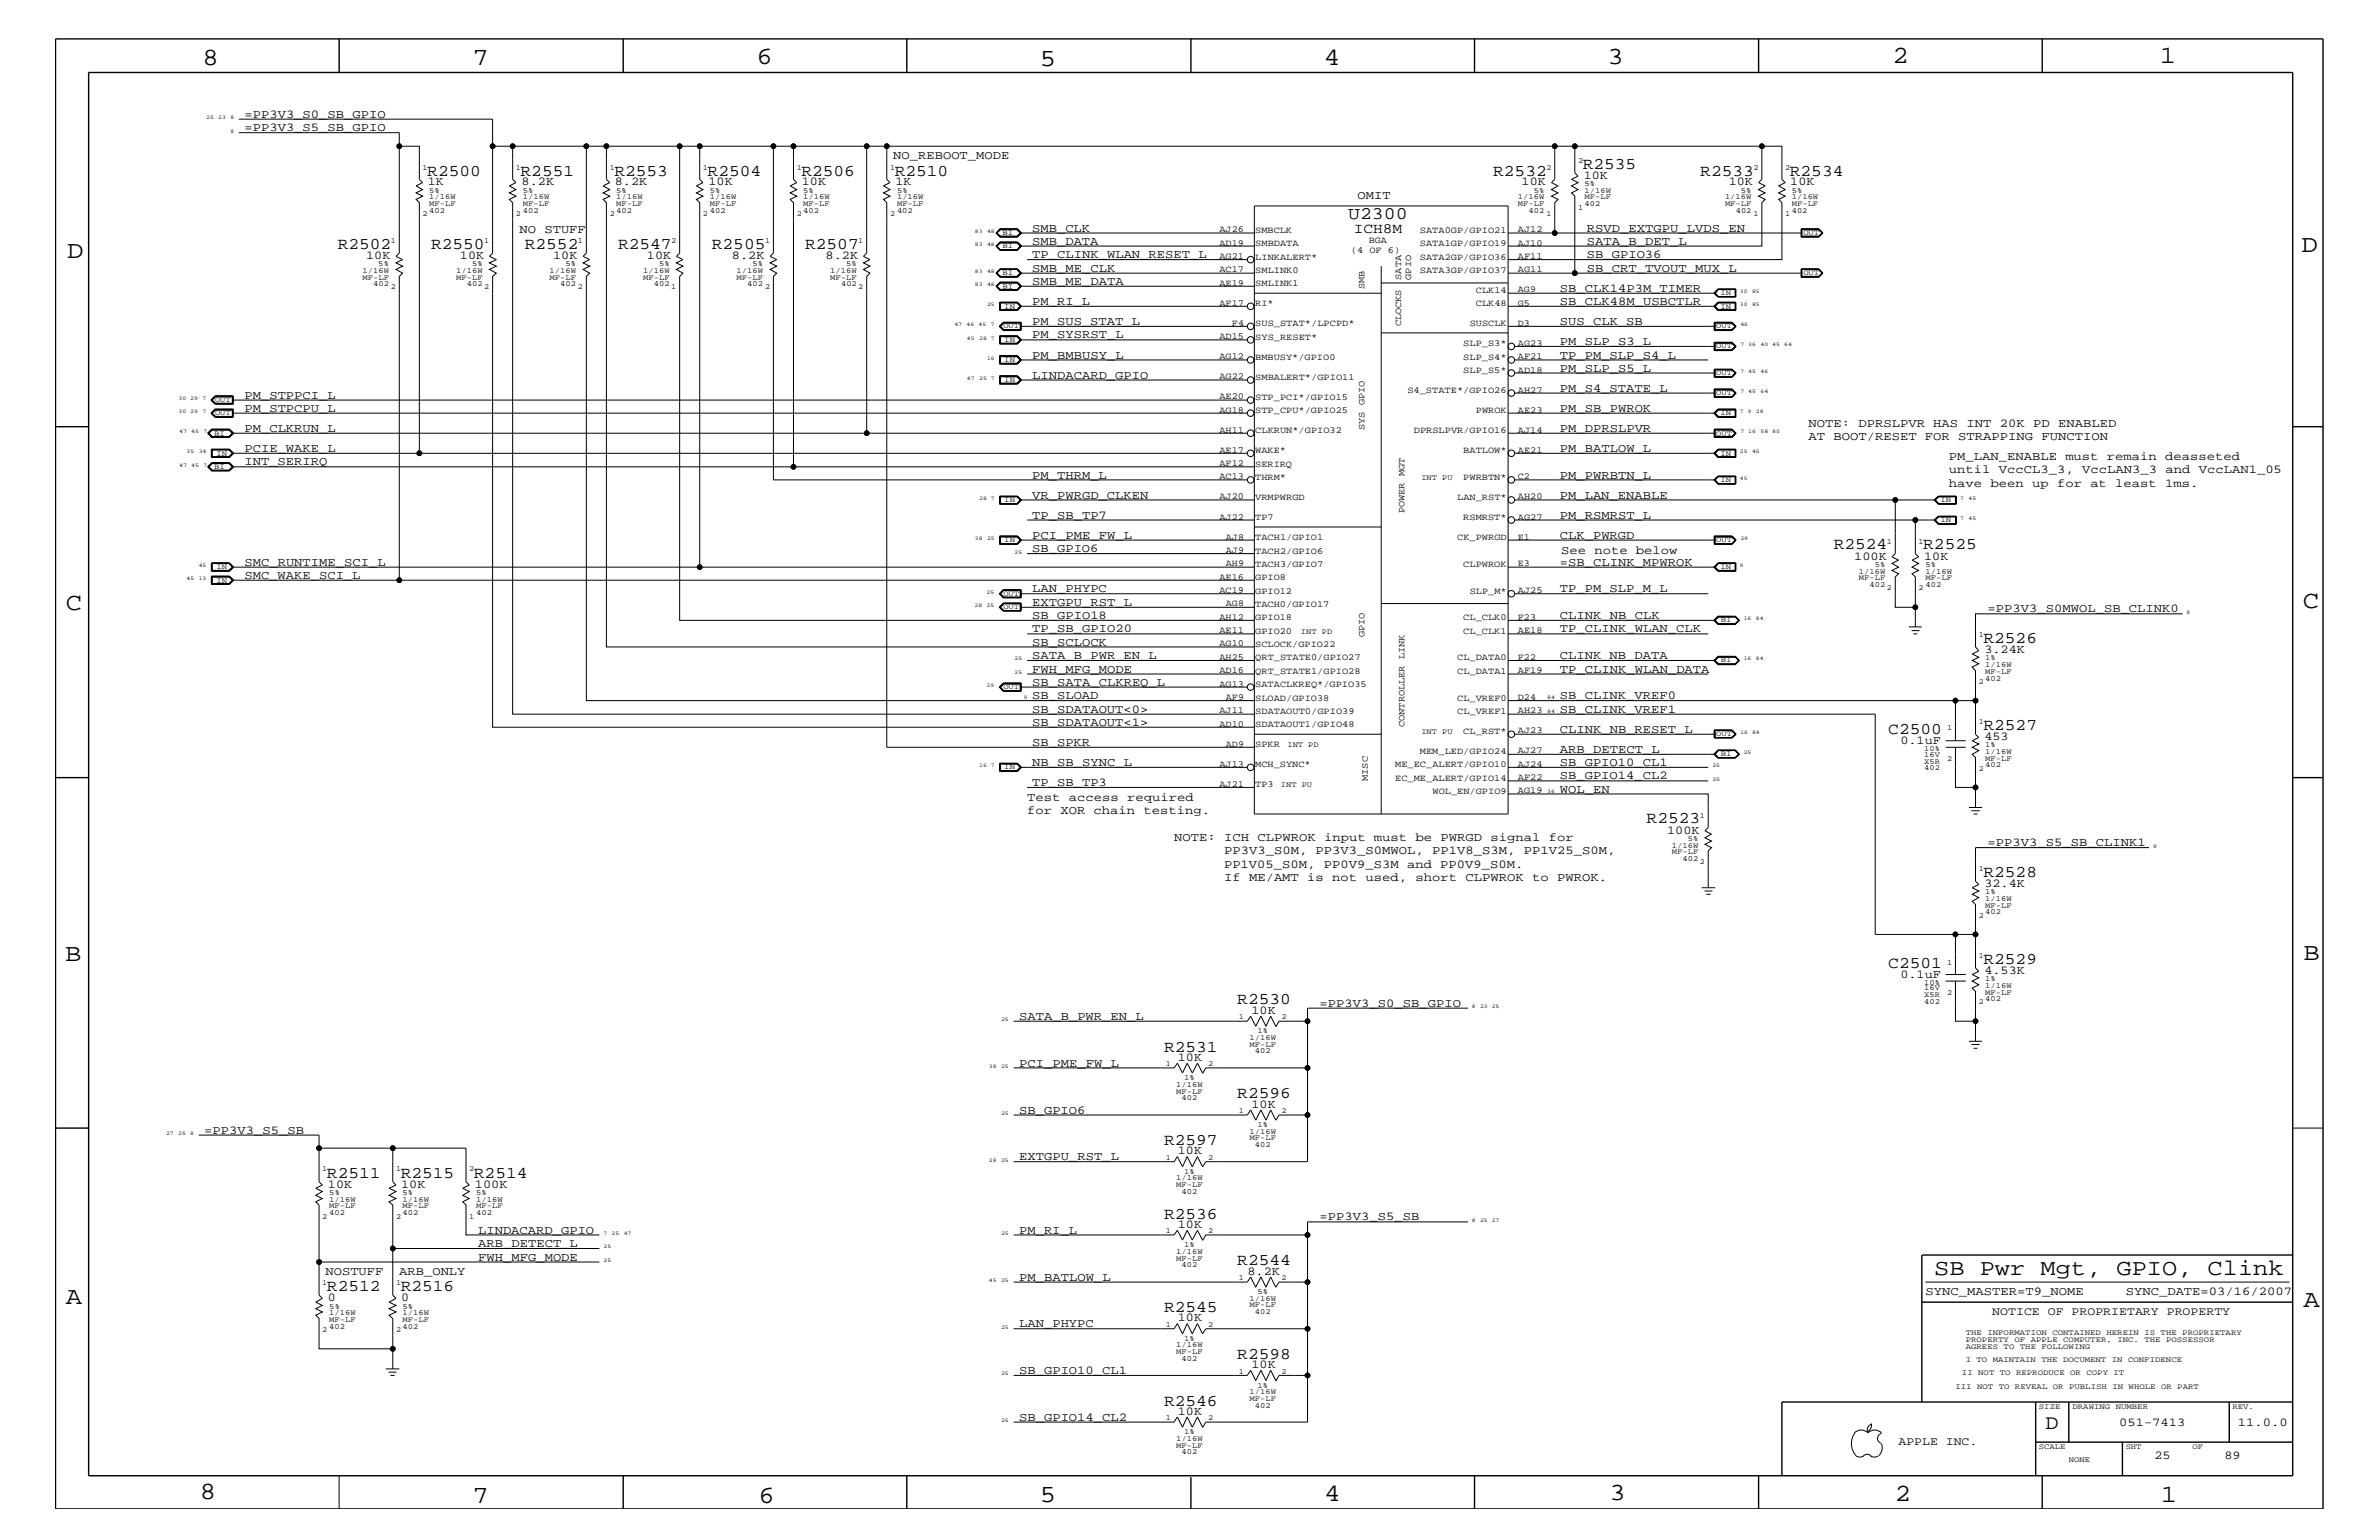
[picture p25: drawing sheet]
<svg xmlns="http://www.w3.org/2000/svg" width="432mm" height="279mm" viewBox="0 0 432 279" stroke-linecap="round" stroke-linejoin="round" font-family="sans-serif">
<defs><g id="words">
<g font-size="4.5">
<text x="36.7" y="11.7">8</text>
<text x="85.8" y="11.7">7</text>
<text x="137.3" y="11.5">6</text>
<text x="240.3" y="11.7">4</text>
<text x="291.8" y="11.5">3</text>
<text x="343.5" y="11.5">2</text>
<text x="392" y="11.5">1</text>
<text x="188.7" y="12.1">5</text>
<text x="12.2" y="46.8">D</text>
<text x="417.7" y="45.7">D</text>
<text x="11.9" y="110.6">C</text>
<text x="418" y="110.3">C</text>
<text x="11.9" y="174.3">B</text>
<text x="418.1" y="174.2">B</text>
<text x="11.9" y="236.7">A</text>
<text x="418.1" y="237.1">A</text>
<text x="36.2" y="271.9">8</text>
<text x="85.8" y="272.7">7</text>
<text x="137.7" y="272.7">6</text>
<text x="188.7" y="272.5">5</text>
<text x="240.4" y="272.3">4</text>
<text x="292.1" y="272.2">3</text>
<text x="343.9" y="272.3">2</text>
<text x="392.2" y="272.6">1</text>
</g>
<text font-size="4.1" x="351.1" y="231.3">SB Pwr Mgt, GPIO, Clink</text>
<text font-size="3.7" x="371.3" y="259.3">D</text>
<text font-size="3.2" x="244.7" y="39.8">U2300</text>
<g font-size="3">
<text x="77.6" y="31.9">R2500</text>
<text x="94.5" y="31.9">R2551</text>
<text x="111.5" y="31.9">R2553</text>
<text x="128.4" y="31.9">R2504</text>
<text x="145.5" y="31.9">R2506</text>
<text x="162.4" y="31.9">R2510</text>
<text x="271" y="31.9">R2532</text>
<text x="287.3" y="30.6">R2535</text>
<text x="308.6" y="31.9">R2533</text>
<text x="324.9" y="31.9">R2534</text>
<text x="61.3" y="45.2">R2502</text>
<text x="78.2" y="45.2">R2550</text>
<text x="95.2" y="45.2">R2552</text>
<text x="112.2" y="45.2">R2547</text>
<text x="129.2" y="45.2">R2505</text>
<text x="146.1" y="45.2">R2507</text>
<text x="332.8" y="99.7">R2524</text>
<text x="349.1" y="99.7">R2525</text>
<text x="360" y="116.7">R2526</text>
<text x="342.7" y="133.2">C2500</text>
<text x="360" y="132.4">R2527</text>
<text x="298.9" y="149.4">R2523</text>
<text x="360" y="159.1">R2528</text>
<text x="342.7" y="175.6">C2501</text>
<text x="360" y="174.9">R2529</text>
<text x="224.6" y="182.2">R2530</text>
<text x="211.3" y="190.8">R2531</text>
<text x="224.6" y="199.2">R2596</text>
<text x="211.3" y="207.7">R2597</text>
<text x="59.4" y="213.6">R2511</text>
<text x="72.7" y="213.6">R2515</text>
<text x="86" y="213.6">R2514</text>
<text x="211.3" y="221.1">R2536</text>
<text x="224.6" y="229.6">R2544</text>
<text x="59.4" y="234.3">R2512</text>
<text x="72.7" y="234.3">R2516</text>
<text x="211.3" y="238">R2545</text>
<text x="224.6" y="246.5">R2598</text>
<text x="211.3" y="255">R2546</text>
</g>
<text font-size="2.6" x="245.7" y="42.3">ICH8M</text>
<g font-size="2.2">
<text x="44.4" y="21.4">=PP3V3_S0_SB_GPIO</text>
<text x="44.4" y="23.8">=PP3V3_S5_SB_GPIO</text>
<text x="162.1" y="28.9">NO_REBOOT_MODE</text>
<text x="77.6" y="33.6">1K</text>
<text x="94.7" y="33.6">8.2K</text>
<text x="111.6" y="33.6">8.2K</text>
<text x="128.6" y="33.6">10K</text>
<text x="145.5" y="33.6">10K</text>
<text x="162.6" y="33.6">1K</text>
<text x="276.2" y="33.6">10K</text>
<text x="287.4" y="32.5">10K</text>
<text x="313.8" y="33.6">10K</text>
<text x="325" y="33.6">10K</text>
<text x="246.4" y="36.2">OMIT</text>
<text x="66.5" y="47">10K</text>
<text x="83.5" y="47">10K</text>
<text x="94.3" y="42.3">NO STUFF</text>
<text x="100.4" y="47">10K</text>
<text x="117.4" y="47">10K</text>
<text x="132.8" y="47">8.2K</text>
<text x="149.9" y="47">8.2K</text>
<text x="187.4" y="46.8">TP_CLINK_WLAN_RESET_L</text>
<text x="187.4" y="42">SMB_CLK</text>
<text x="187.4" y="44.4">SMB_DATA</text>
<text x="288" y="46.8">SB_GPIO36</text>
<text x="288" y="44.4">SATA_B_DET_L</text>
<text x="288" y="42">RSVD_EXTGPU_LVDS_EN</text>
<text x="187.4" y="49.3">SMB_ME_CLK</text>
<text x="187.4" y="51.7">SMB_ME_DATA</text>
<text x="283.1" y="52.9">SB_CLK14P3M_TIMER</text>
<text x="288" y="49.3">SB_CRT_TVOUT_MUX_L</text>
<text x="187.4" y="55.3">PM_RI_L</text>
<text x="187.4" y="59">PM_SUS_STAT_L</text>
<text x="283.1" y="55.3">SB_CLK48M_USBCTLR</text>
<text x="283.1" y="59">SUS_CLK_SB</text>
<text x="187.4" y="61.4">PM_SYSRST_L</text>
<text x="187.4" y="65.1">PM_BMBUSY_L</text>
<text x="283.1" y="65.1">TP_PM_SLP_S4_L</text>
<text x="283.1" y="62.6">PM_SLP_S3_L</text>
<text x="187.4" y="68.7">LINDACARD_GPIO</text>
<text x="283.1" y="67.5">PM_SLP_S5_L</text>
<text x="283.1" y="71.1">PM_S4_STATE_L</text>
<text x="44.4" y="74.7">PM_STPCPU_L</text>
<text x="44.4" y="72.3">PM_STPPCI_L</text>
<text x="283.1" y="74.7">PM_SB_PWROK</text>
<text x="328.3" y="77.4">NOTE: DPRSLPVR HAS INT 20K PD ENABLED</text>
<text x="44.4" y="78.3">PM_CLKRUN_L</text>
<text x="44.4" y="82">PCIE_WAKE_L</text>
<text x="283.1" y="78.3">PM_DPRSLPVR</text>
<text x="283.1" y="82">PM_BATLOW_L</text>
<text x="328.3" y="79.9">AT BOOT/RESET FOR STRAPPING FUNCTION</text>
<text x="353.7" y="83.5">PM_LAN_ENABLE must remain deasseted</text>
<text x="44.4" y="84.4">INT_SERIRQ</text>
<text x="187.4" y="86.9">PM_THRM_L</text>
<text x="283.1" y="86.9">PM_PWRBTN_L</text>
<text x="353.7" y="88.3">have been up for at least 1ms.</text>
<text x="353.7" y="85.9">until VccCL3_3, VccLAN3_3 and VccLAN1_05</text>
<text x="187.4" y="90.5">VR_PWRGD_CLKEN</text>
<text x="187.4" y="94.2">TP_SB_TP7</text>
<text x="283.1" y="94.2">PM_RSMRST_L</text>
<text x="283.1" y="90.5">PM_LAN_ENABLE</text>
<text x="187.4" y="97.7">PCI_PME_FW_L</text>
<text x="187.4" y="100.2">SB_GPIO6</text>
<text x="283.1" y="97.7">CLK_PWRGD</text>
<text x="283.4" y="100.4">See note below</text>
<text x="336.5" y="101.5">100K</text>
<text x="349.2" y="101.5">10K</text>
<text x="44.4" y="105">SMC_WAKE_SCI_L</text>
<text x="44.4" y="102.6">SMC_RUNTIME_SCI_L</text>
<text x="187.4" y="107.5">LAN_PHYPC</text>
<text x="283.1" y="102.6">=SB_CLINK_MPWROK</text>
<text x="283.1" y="107.5">TP_PM_SLP_M_L</text>
<text x="187.4" y="109.9">EXTGPU_RST_L</text>
<text x="187.4" y="112.3">SB_GPIO18</text>
<text x="283.1" y="112.3">CLINK_NB_CLK</text>
<text x="360.8" y="111.1">=PP3V3_S0MWOL_SB_CLINK0</text>
<text x="187.4" y="114.8">TP_SB_GPIO20</text>
<text x="187.4" y="119.6">SATA_B_PWR_EN_L</text>
<text x="187.4" y="117.2">SB_SCLOCK</text>
<text x="283.1" y="114.8">TP_CLINK_WLAN_CLK</text>
<text x="283.1" y="119.6">CLINK_NB_DATA</text>
<text x="360.2" y="118.5">3.24K</text>
<text x="187.4" y="122">FWH_MFG_MODE</text>
<text x="187.4" y="124.4">SB_SATA_CLKREQ_L</text>
<text x="283.1" y="122">TP_CLINK_WLAN_DATA</text>
<text x="187.4" y="131.7">SB_SDATAOUT&lt;1&gt;</text>
<text x="187.4" y="129.3">SB_SDATAOUT&lt;0&gt;</text>
<text x="187.4" y="126.9">SB_SLOAD</text>
<text x="283.1" y="126.9">SB_CLINK_VREF0</text>
<text x="283.1" y="129.3">SB_CLINK_VREF1</text>
<text x="187.4" y="135.3">SB_SPKR</text>
<text x="283.1" y="133">CLINK_NB_RESET_L</text>
<text x="283.1" y="136.6">ARB_DETECT_L</text>
<text x="344.9" y="135">0.1uF</text>
<text x="360.2" y="134.2">453</text>
<text x="187.4" y="139">NB_SB_SYNC_L</text>
<text x="187.4" y="142.6">TP_SB_TP3</text>
<text x="283.1" y="143.9">WOL_EN</text>
<text x="283.1" y="139">SB_GPIO10_CL1</text>
<text x="283.1" y="141.4">SB_GPIO14_CL2</text>
<text x="186.4" y="145.3">Test access required</text>
<text x="186.4" y="147.7">for XOR chain testing.</text>
<text x="213.1" y="152.6">NOTE: ICH CLPWROK input must be PWRGD signal for</text>
<text x="222.2" y="155">PP3V3_S0M, PP3V3_S0MWOL, PP1V8_S3M, PP1V25_S0M,</text>
<text x="302.6" y="151.2">100K</text>
<text x="360.8" y="153.5">=PP3V3_S5_SB_CLINK1</text>
<text x="222.2" y="157.4">PP1V05_S0M, PP0V9_S3M and PP0V9_S0M.</text>
<text x="222.2" y="159.9">If ME/AMT is not used, short CLPWROK to PWROK.</text>
<text x="360.2" y="160.9">32.4K</text>
<text x="344.9" y="177.4">0.1uF</text>
<text x="360.2" y="176.7">4.53K</text>
<text x="185" y="185">SATA_B_PWR_EN_L</text>
<text x="227.2" y="184">10K</text>
<text x="239.5" y="182.7">=PP3V3_S0_SB_GPIO</text>
<text x="185" y="193.6">PCI_PME_FW_L</text>
<text x="213.8" y="192.5">10K</text>
<text x="185" y="202">SB_GPIO6</text>
<text x="227.2" y="200.9">10K</text>
<text x="37.1" y="205.7">=PP3V3_S5_SB</text>
<text x="213.8" y="209.4">10K</text>
<text x="59.5" y="215.5">10K</text>
<text x="72.8" y="215.5">10K</text>
<text x="86.2" y="215.5">100K</text>
<text x="185" y="210.5">EXTGPU_RST_L</text>
<text x="239.5" y="221.4">=PP3V3_S5_SB</text>
<text x="86.8" y="226.3">ARB_DETECT_L</text>
<text x="86.8" y="223.9">LINDACARD_GPIO</text>
<text x="185" y="223.9">PM_RI_L</text>
<text x="213.8" y="222.8">10K</text>
<text x="59.1" y="231.3">NOSTUFF</text>
<text x="72.5" y="231.3">ARB_ONLY</text>
<text x="86.8" y="228.7">FWH_MFG_MODE</text>
<text x="185" y="232.4">PM_BATLOW_L</text>
<text x="226.4" y="231.3">8.2K</text>
<text x="59.5" y="236.1">0</text>
<text x="72.8" y="236.1">0</text>
<text x="213.8" y="239.7">10K</text>
<text x="349.5" y="235">SYNC_MASTER=T9_NOME</text>
<text x="385.8" y="235">SYNC_DATE=03/16/2007</text>
<text x="185" y="240.8">LAN_PHYPC</text>
<text x="185" y="249.3">SB_GPIO10_CL1</text>
<text x="227.2" y="248.2">10K</text>
<text x="185" y="257.8">SB_GPIO14_CL2</text>
<text x="213.8" y="256.7">10K</text>
<text x="384.6" y="258.7">051-7413</text>
<text x="406.2" y="258.7">11.0.0</text>
<text x="391" y="264.7">25</text>
<text x="403.7" y="264.7">89</text>
</g>
<g font-size="2.1">
<text x="361.6" y="238.6">NOTICE OF PROPRIETARY PROPERTY</text>
<text x="344.6" y="262.2">APPLE INC.</text>
</g>
<g font-size="1.7">
<text x="221.3" y="47">AG21</text>
<text x="221.3" y="42.1">AJ26</text>
<text x="221.3" y="44.6">AD19</text>
<text x="227.8" y="47.1">LINKALERT*</text>
<text x="227.8" y="42.3">SMBCLK</text>
<text x="227.8" y="44.6">SMBDATA</text>
<text x="245.2" y="45.9">(4 OF 6)</text>
<text x="248.5" y="44.1">BGA</text>
<text x="257.7" y="47.1">SATA2GP/GPIO36</text>
<text x="257.7" y="44.6">SATA1GP/GPIO19</text>
<text x="257.7" y="42.3">SATA0GP/GPIO21</text>
<text x="275.5" y="42.1">AJ12</text>
<text x="275.5" y="44.6">AJ10</text>
<text x="275.5" y="47">AF11</text>
<text x="221.3" y="49.4">AC17</text>
<text x="221.3" y="51.8">AE19</text>
<text x="227.8" y="49.6">SMLINK0</text>
<text x="227.8" y="51.9">SMLINK1</text>
<text x="247.6" y="52.5" transform="rotate(-90 247.6 52.5)">SMB</text>
<text x="254.3" y="50.7" transform="rotate(-90 254.3 50.7)">SATA</text>
<text x="256.1" y="50.7" transform="rotate(-90 256.1 50.7)">GPIO</text>
<text x="257.7" y="49.6">SATA3GP/GPIO37</text>
<text x="267.9" y="53.2">CLK14</text>
<text x="275.5" y="53">AG9</text>
<text x="275.5" y="49.4">AG11</text>
<text x="221.3" y="55.5">AF17</text>
<text x="223.6" y="59.1">F4</text>
<text x="227.8" y="59.2">SUS_STAT*/LPCPD*</text>
<text x="227.8" y="55.6">RI*</text>
<text x="254.3" y="59.2" transform="rotate(-90 254.3 59.2)">CLOCKS</text>
<text x="266.8" y="59.2">SUSCLK</text>
<text x="267.9" y="55.6">CLK48</text>
<text x="275.5" y="55.5">G5</text>
<text x="275.5" y="59.1">D3</text>
<text x="221.3" y="65.1">AG12</text>
<text x="221.3" y="61.5">AD15</text>
<text x="227.8" y="65.3">BMBUSY*/GPIO0</text>
<text x="227.8" y="61.7">SYS_RESET*</text>
<text x="265.6" y="65.3">SLP_S4*</text>
<text x="265.6" y="62.9">SLP_S3*</text>
<text x="275.5" y="62.8">AG23</text>
<text x="275.5" y="65.1">AF21</text>
<text x="221.3" y="68.8">AG22</text>
<text x="227.8" y="68.9">SMBALERT*/GPIO11</text>
<text x="255.4" y="71.3">S4_STATE*/GPIO26</text>
<text x="265.6" y="67.7">SLP_S5*</text>
<text x="275.5" y="71.2">AH27</text>
<text x="275.5" y="67.6">AD18</text>
<text x="221.3" y="74.9">AG18</text>
<text x="221.3" y="72.4">AE20</text>
<text x="227.8" y="72.6">STP_PCI*/GPIO15</text>
<text x="227.8" y="75">STP_CPU*/GPIO25</text>
<text x="267.9" y="75">PWROK</text>
<text x="275.5" y="74.9">AE23</text>
<text x="221.3" y="78.5">AH11</text>
<text x="221.3" y="82.2">AE17</text>
<text x="227.8" y="82.2">WAKE*</text>
<text x="227.8" y="78.6">CLKRUN*/GPIO32</text>
<text x="247.6" y="78" transform="rotate(-90 247.6 78)">SYS GPIO</text>
<text x="256.6" y="78.6">DPRSLPVR/GPIO16</text>
<text x="265.6" y="82.2">BATLOW*</text>
<text x="275.5" y="82.2">AE21</text>
<text x="275.5" y="78.5">AJ14</text>
<text x="221.3" y="84.5">AF12</text>
<text x="221.3" y="87">AC13</text>
<text x="227.8" y="87.1">THRM*</text>
<text x="227.8" y="84.7">SERIRQ</text>
<text x="265.6" y="87.1">PWRBTN*</text>
<text x="275.5" y="87">C2</text>
<text x="221.3" y="94.3">AJ22</text>
<text x="221.3" y="90.6">AJ20</text>
<text x="227.8" y="90.7">VRMPWRGD</text>
<text x="227.8" y="94.3">TP7</text>
<text x="254.9" y="93.2" transform="rotate(-90 254.9 93.2)">POWER MGT</text>
<text x="264.5" y="90.7">LAN_RST*</text>
<text x="265.6" y="94.3">RSMRST*</text>
<text x="275.5" y="90.6">AH20</text>
<text x="275.5" y="94.3">AG27</text>
<text x="222.5" y="97.9">AJ8</text>
<text x="222.5" y="100.4">AJ9</text>
<text x="227.8" y="98">TACH1/GPIO1</text>
<text x="227.8" y="100.4">TACH2/GPIO6</text>
<text x="264.5" y="98">CK_PWRGD</text>
<text x="275.5" y="97.9">E1</text>
<text x="221.3" y="107.6">AC19</text>
<text x="221.3" y="105.2">AE16</text>
<text x="222.5" y="102.7">AH9</text>
<text x="227.8" y="107.7">GPIO12</text>
<text x="227.8" y="105.3">GPIO8</text>
<text x="227.8" y="102.9">TACH3/GPIO7</text>
<text x="265.6" y="102.9">CLPWROK</text>
<text x="266.8" y="107.7">SLP_M*</text>
<text x="275.5" y="102.7">E3</text>
<text x="275.5" y="107.6">AJ25</text>
<text x="221.3" y="112.5">AH12</text>
<text x="222.5" y="110">AG8</text>
<text x="227.8" y="110.2">TACH0/GPIO17</text>
<text x="227.8" y="112.6">GPIO18</text>
<text x="265.6" y="112.6">CL_CLK0</text>
<text x="275.5" y="112.5">F23</text>
<text x="221.3" y="114.8">AE11</text>
<text x="221.3" y="119.7">AH25</text>
<text x="221.3" y="117.3">AG10</text>
<text x="227.8" y="119.8">QRT_STATE0/GPIO27</text>
<text x="227.8" y="115">GPIO20</text>
<text x="227.8" y="117.4">SCLOCK/GPIO22</text>
<text x="247.6" y="115.6" transform="rotate(-90 247.6 115.6)">GPIO</text>
<text x="264.5" y="119.8">CL_DATA0</text>
<text x="265.6" y="115">CL_CLK1</text>
<text x="275.5" y="114.8">AE18</text>
<text x="275.5" y="119.7">F22</text>
<text x="221.3" y="122.1">AD16</text>
<text x="221.3" y="124.6">AG13</text>
<text x="227.8" y="122.3">QRT_STATE1/GPIO28</text>
<text x="227.8" y="124.7">SATACLKREQ*/GPIO35</text>
<text x="264.5" y="122.3">CL_DATA1</text>
<text x="275.5" y="122.1">AF19</text>
<text x="221.3" y="129.4">AJ11</text>
<text x="221.3" y="131.9">AD10</text>
<text x="222.5" y="127">AF9</text>
<text x="227.8" y="131.9">SDATAOUT1/GPIO48</text>
<text x="227.8" y="127.1">SLOAD/GPIO38</text>
<text x="227.8" y="129.6">SDATAOUT0/GPIO39</text>
<text x="254.9" y="131.9" transform="rotate(-90 254.9 131.9)">CONTROLLER LINK</text>
<text x="264.5" y="129.6">CL_VREF1</text>
<text x="264.5" y="127.1">CL_VREF0</text>
<text x="275.5" y="127">D24</text>
<text x="275.5" y="129.4">AH23</text>
<text x="222.5" y="135.5">AD9</text>
<text x="227.8" y="135.6">SPKR</text>
<text x="257.7" y="136.8">MEM_LED/GPIO24</text>
<text x="265.6" y="133.2">CL_RST*</text>
<text x="275.5" y="133">AJ23</text>
<text x="275.5" y="136.7">AJ27</text>
<text x="221.3" y="139.1">AJ13</text>
<text x="221.3" y="142.8">AJ21</text>
<text x="227.8" y="139.2">MCH_SYNC*</text>
<text x="227.8" y="142.9">TP3</text>
<text x="248.2" y="141.7" transform="rotate(-90 248.2 141.7)">MISC</text>
<text x="253.2" y="141.7">EC_ME_ALERT/GPIO14</text>
<text x="253.2" y="139.2">ME_EC_ALERT/GPIO10</text>
<text x="275.5" y="141.5">AF22</text>
<text x="275.5" y="139.1">AJ24</text>
<text x="275.5" y="144">AG19</text>
<text x="260" y="144">WOL_EN/GPIO9</text>
</g>
<g font-size="1.4">
<text x="286.4" y="29.5">2</text>
<text x="76.7" y="30.8">1</text>
<text x="77.9" y="35">5%</text>
<text x="93.6" y="30.8">1</text>
<text x="94.9" y="35">5%</text>
<text x="110.7" y="30.8">1</text>
<text x="111.8" y="35">5%</text>
<text x="127.6" y="30.8">1</text>
<text x="128.9" y="35">5%</text>
<text x="144.6" y="30.8">1</text>
<text x="145.8" y="35">5%</text>
<text x="161.5" y="30.8">1</text>
<text x="162.8" y="35">5%</text>
<text x="278.4" y="35">5%</text>
<text x="280.7" y="30.8">2</text>
<text x="287.6" y="33.7">5%</text>
<text x="287.6" y="35">1/16W</text>
<text x="316" y="35">5%</text>
<text x="318.3" y="30.8">2</text>
<text x="324" y="30.8">2</text>
<text x="325.2" y="35">5%</text>
<text x="76.7" y="39.2">2</text>
<text x="77.9" y="38.6">402</text>
<text x="77.9" y="36.2">1/16W</text>
<text x="77.9" y="37.4">MF-LF</text>
<text x="93.6" y="39.2">2</text>
<text x="94.9" y="38.6">402</text>
<text x="94.9" y="37.4">MF-LF</text>
<text x="94.9" y="36.2">1/16W</text>
<text x="110.7" y="39.2">2</text>
<text x="111.8" y="36.2">1/16W</text>
<text x="111.8" y="37.4">MF-LF</text>
<text x="111.8" y="38.6">402</text>
<text x="127.6" y="39.2">2</text>
<text x="128.9" y="36.2">1/16W</text>
<text x="128.9" y="37.4">MF-LF</text>
<text x="128.9" y="38.6">402</text>
<text x="144.6" y="39.2">2</text>
<text x="145.8" y="37.4">MF-LF</text>
<text x="145.8" y="36.2">1/16W</text>
<text x="145.8" y="38.6">402</text>
<text x="161.5" y="39.2">2</text>
<text x="162.8" y="37.4">MF-LF</text>
<text x="162.8" y="36.2">1/16W</text>
<text x="162.8" y="38.6">402</text>
<text x="275.5" y="36.2">1/16W</text>
<text x="275.5" y="37.4">MF-LF</text>
<text x="277.5" y="38.6">402</text>
<text x="280.7" y="39.2">1</text>
<text x="286.4" y="38">1</text>
<text x="287.6" y="37.4">402</text>
<text x="287.6" y="36.2">MF-LF</text>
<text x="313.1" y="37.4">MF-LF</text>
<text x="313.1" y="36.2">1/16W</text>
<text x="315" y="38.6">402</text>
<text x="318.3" y="39.2">1</text>
<text x="324" y="39.2">1</text>
<text x="325.2" y="38.6">402</text>
<text x="325.2" y="36.2">1/16W</text>
<text x="325.2" y="37.4">MF-LF</text>
<text x="71" y="44.1">1</text>
<text x="87.9" y="44.1">1</text>
<text x="104.9" y="44.1">1</text>
<text x="121.8" y="44.1">2</text>
<text x="138.9" y="44.1">1</text>
<text x="155.8" y="44.1">1</text>
<text x="181.9" y="42.6">BI</text>
<text x="181.9" y="45.1">BI</text>
<text x="327.3" y="42.6">OUT</text>
<text x="65.8" y="49.6">1/16W</text>
<text x="65.8" y="50.7">MF-LF</text>
<text x="67.7" y="51.9">402</text>
<text x="68.7" y="48.3">5%</text>
<text x="71" y="52.5">2</text>
<text x="82.8" y="49.6">1/16W</text>
<text x="82.8" y="50.7">MF-LF</text>
<text x="84.8" y="51.9">402</text>
<text x="85.7" y="48.3">5%</text>
<text x="87.9" y="52.5">2</text>
<text x="99.7" y="49.6">1/16W</text>
<text x="99.7" y="50.7">MF-LF</text>
<text x="101.7" y="51.9">402</text>
<text x="102.6" y="48.3">5%</text>
<text x="104.9" y="52.5">2</text>
<text x="116.8" y="49.6">1/16W</text>
<text x="116.8" y="50.7">MF-LF</text>
<text x="118.7" y="51.9">402</text>
<text x="119.6" y="48.3">5%</text>
<text x="121.8" y="52.5">1</text>
<text x="133.7" y="50.7">MF-LF</text>
<text x="133.7" y="49.6">1/16W</text>
<text x="135.6" y="51.9">402</text>
<text x="136.6" y="48.3">5%</text>
<text x="138.9" y="52.5">2</text>
<text x="150.7" y="50.7">MF-LF</text>
<text x="150.7" y="49.6">1/16W</text>
<text x="152.7" y="51.9">402</text>
<text x="153.6" y="48.3">5%</text>
<text x="155.8" y="52.5">2</text>
<text x="181.9" y="52.4">BI</text>
<text x="181.9" y="49.9">BI</text>
<text x="312.3" y="53.5">IN</text>
<text x="327.3" y="49.9">OUT</text>
<text x="182.1" y="59.5">OUT</text>
<text x="182.3" y="56">IN</text>
<text x="311.5" y="59.5">OUT</text>
<text x="312.3" y="56">IN</text>
<text x="182.3" y="62">IN</text>
<text x="182.3" y="65.6">IN</text>
<text x="311.5" y="63.2">OUT</text>
<text x="182.3" y="69.3">IN</text>
<text x="311.5" y="68.1">OUT</text>
<text x="311.5" y="71.7">OUT</text>
<text x="39" y="72.9">OUT</text>
<text x="39" y="75.4">OUT</text>
<text x="312.3" y="75.4">IN</text>
<text x="38.9" y="79">BI</text>
<text x="39.3" y="82.7">IN</text>
<text x="311.5" y="79">OUT</text>
<text x="312.3" y="82.7">IN</text>
<text x="38.9" y="85">BI</text>
<text x="258" y="87.1">INT PU</text>
<text x="312.3" y="87.5">IN</text>
<text x="182.3" y="91.1">IN</text>
<text x="352.2" y="94.8">IN</text>
<text x="352.2" y="91.1">IN</text>
<text x="182.3" y="98.4">IN</text>
<text x="311.5" y="98.4">OUT</text>
<text x="342.5" y="98.7">1</text>
<text x="348.2" y="98.7">1</text>
<text x="39.3" y="103.2">IN</text>
<text x="39.3" y="105.7">IN</text>
<text x="312.3" y="103.2">IN</text>
<text x="337.4" y="105.3">MF-LF</text>
<text x="337.4" y="104.1">1/16W</text>
<text x="339.3" y="106.5">402</text>
<text x="340.3" y="102.9">5%</text>
<text x="342.5" y="107.1">2</text>
<text x="348.2" y="107.1">2</text>
<text x="349.5" y="106.5">402</text>
<text x="349.5" y="102.9">5%</text>
<text x="349.5" y="104.1">1/16W</text>
<text x="349.5" y="105.3">MF-LF</text>
<text x="182.1" y="108.1">OUT</text>
<text x="182.1" y="110.5">OUT</text>
<text x="312.3" y="112.9">BI</text>
<text x="236.1" y="115">INT PD</text>
<text x="359.2" y="115.6">1</text>
<text x="360.3" y="119.8">1%</text>
<text x="182.1" y="125.1">OUT</text>
<text x="312.3" y="120.2">BI</text>
<text x="359.2" y="124.1">2</text>
<text x="360.3" y="122.3">MF-LF</text>
<text x="360.3" y="121">1/16W</text>
<text x="360.3" y="123.5">402</text>
<text x="359.2" y="131.3">1</text>
<text x="233.7" y="135.6">INT PD</text>
<text x="258" y="133.2">INT PU</text>
<text x="311.5" y="133.5">OUT</text>
<text x="312.3" y="137.2">BI</text>
<text x="349.2" y="136.2">10%</text>
<text x="349.2" y="137.3">16V</text>
<text x="353.4" y="132.5">1</text>
<text x="360.3" y="136.8">1/16W</text>
<text x="360.3" y="135.6">1%</text>
<text x="182.3" y="139.6">IN</text>
<text x="232.5" y="142.9">INT PU</text>
<text x="349.2" y="138.5">X5R</text>
<text x="349.2" y="139.7">402</text>
<text x="353.4" y="138">2</text>
<text x="359.2" y="139.8">2</text>
<text x="360.3" y="138">MF-LF</text>
<text x="360.3" y="139.2">402</text>
<text x="308.5" y="148.4">1</text>
<text x="303.4" y="155">MF-LF</text>
<text x="303.4" y="153.8">1/16W</text>
<text x="306.3" y="152.6">5%</text>
<text x="305.4" y="156.2">402</text>
<text x="308.5" y="156.8">2</text>
<text x="359.2" y="158">1</text>
<text x="359.2" y="166.5">2</text>
<text x="360.3" y="165.9">402</text>
<text x="360.3" y="164.7">MF-LF</text>
<text x="360.3" y="163.5">1/16W</text>
<text x="360.3" y="162.2">1%</text>
<text x="359.2" y="173.8">1</text>
<text x="349.2" y="178.7">10%</text>
<text x="349.2" y="179.7">16V</text>
<text x="353.4" y="175">1</text>
<text x="360.3" y="178">1%</text>
<text x="360.3" y="179.3">1/16W</text>
<text x="224.9" y="184.9">1</text>
<text x="232.6" y="184.9">2</text>
<text x="349.2" y="181">X5R</text>
<text x="349.2" y="182.1">402</text>
<text x="353.4" y="180.5">2</text>
<text x="359.2" y="182.2">2</text>
<text x="360.3" y="180.5">MF-LF</text>
<text x="360.3" y="181.6">402</text>
<text x="226.8" y="189.9">MF-LF</text>
<text x="226.8" y="188.7">1/16W</text>
<text x="227.8" y="191.1">402</text>
<text x="228.2" y="187.5">1%</text>
<text x="211.6" y="193.4">1</text>
<text x="213.5" y="197.2">1/16W</text>
<text x="214.9" y="195.9">1%</text>
<text x="219.3" y="193.4">2</text>
<text x="213.5" y="198.4">MF-LF</text>
<text x="214.5" y="199.6">402</text>
<text x="224.9" y="201.9">1</text>
<text x="232.6" y="201.9">2</text>
<text x="226.8" y="205.7">1/16W</text>
<text x="226.8" y="206.9">MF-LF</text>
<text x="227.8" y="208.1">402</text>
<text x="228.2" y="204.4">1%</text>
<text x="58.5" y="212.5">1</text>
<text x="71.9" y="212.5">1</text>
<text x="85.2" y="212.5">2</text>
<text x="211.6" y="210.4">1</text>
<text x="213.5" y="215.3">MF-LF</text>
<text x="213.5" y="214.2">1/16W</text>
<text x="214.9" y="213">1%</text>
<text x="219.3" y="210.4">2</text>
<text x="58.5" y="221.1">2</text>
<text x="59.8" y="220.4">402</text>
<text x="59.8" y="216.9">5%</text>
<text x="59.8" y="218">1/16W</text>
<text x="59.8" y="219.2">MF-LF</text>
<text x="71.9" y="221.1">2</text>
<text x="73.1" y="220.4">402</text>
<text x="73.1" y="219.2">MF-LF</text>
<text x="73.1" y="218">1/16W</text>
<text x="73.1" y="216.9">5%</text>
<text x="85.2" y="221.1">1</text>
<text x="86.4" y="220.4">402</text>
<text x="86.4" y="216.9">5%</text>
<text x="86.4" y="218">1/16W</text>
<text x="86.4" y="219.2">MF-LF</text>
<text x="214.5" y="216.6">402</text>
<text x="211.6" y="223.7">1</text>
<text x="213.5" y="227.5">1/16W</text>
<text x="214.9" y="226.3">1%</text>
<text x="219.3" y="223.7">2</text>
<text x="58.5" y="233.2">1</text>
<text x="71.9" y="233.2">1</text>
<text x="213.5" y="228.7">MF-LF</text>
<text x="214.5" y="229.9">402</text>
<text x="224.9" y="232.2">1</text>
<text x="232.6" y="232.2">2</text>
<text x="59.8" y="237.4">5%</text>
<text x="59.8" y="238.6">1/16W</text>
<text x="59.8" y="239.9">MF-LF</text>
<text x="73.1" y="239.9">MF-LF</text>
<text x="73.1" y="238.6">1/16W</text>
<text x="73.1" y="237.4">5%</text>
<text x="226.8" y="236">1/16W</text>
<text x="226.8" y="237.2">MF-LF</text>
<text x="227.8" y="238.4">402</text>
<text x="228.2" y="234.7">5%</text>
<text x="58.5" y="241.7">2</text>
<text x="59.8" y="241.1">402</text>
<text x="71.9" y="241.7">2</text>
<text x="73.1" y="241.1">402</text>
<text x="211.6" y="240.7">1</text>
<text x="213.5" y="244.5">1/16W</text>
<text x="213.5" y="245.6">MF-LF</text>
<text x="214.9" y="243.3">1%</text>
<text x="219.3" y="240.7">2</text>
<text x="356.8" y="242.3">THE INFORMATION CONTAINED HEREIN IS THE PROPRIETARY</text>
<text x="356.8" y="243.5">PROPERTY OF APPLE COMPUTER, INC. THE POSSESSOR</text>
<text x="356.8" y="244.7">AGREES TO THE FOLLOWING</text>
<text x="214.5" y="246.9">402</text>
<text x="224.9" y="249.2">1</text>
<text x="228.2" y="251.7">1%</text>
<text x="232.6" y="249.2">2</text>
<text x="354.9" y="252">III NOT TO REVEAL OR PUBLISH IN WHOLE OR PART</text>
<text x="356.1" y="249.5">II NOT TO REPRODUCE OR COPY IT</text>
<text x="356.8" y="247.1">I TO MAINTAIN THE DOCUMENT IN CONFIDENCE</text>
<text x="211.6" y="257.7">1</text>
<text x="219.3" y="257.7">2</text>
<text x="226.8" y="252.9">1/16W</text>
<text x="226.8" y="254.2">MF-LF</text>
<text x="227.8" y="255.4">402</text>
<text x="370.1" y="255.6">SIZE</text>
<text x="376.2" y="255.6">DRAWING NUMBER</text>
<text x="405.2" y="255.6">REV.</text>
<text x="213.5" y="261.4">1/16W</text>
<text x="213.5" y="262.7">MF-LF</text>
<text x="214.5" y="263.8">402</text>
<text x="214.9" y="260.2">1%</text>
<text x="370.1" y="262.9">SCALE</text>
<text x="385.8" y="262.9">SHT</text>
<text x="397.9" y="262.9">OF</text>
<text x="375.5" y="265.3">NONE</text>
</g>
<g font-size="1">
<text x="37.4" y="21.6">25</text>
<text x="39.6" y="21.6">23</text>
<text x="41.8" y="21.6">8</text>
<text x="41.8" y="24.1">8</text>
<text x="177" y="42.3">83</text>
<text x="177" y="44.6">83</text>
<text x="179.2" y="42.3">48</text>
<text x="179.2" y="44.6">48</text>
<text x="177" y="51.9">83</text>
<text x="177" y="49.6">83</text>
<text x="179.2" y="51.9">48</text>
<text x="179.2" y="49.6">48</text>
<text x="315.8" y="53.2">30</text>
<text x="318" y="53.2">85</text>
<text x="173.2" y="59.2">47</text>
<text x="175.4" y="59.2">46</text>
<text x="177.6" y="59.2">45</text>
<text x="179.2" y="55.6">25</text>
<text x="179.8" y="59.2">7</text>
<text x="315.8" y="55.6">30</text>
<text x="315.9" y="59.2">46</text>
<text x="318" y="55.6">85</text>
<text x="175.5" y="61.7">45</text>
<text x="177.7" y="61.7">28 7</text>
<text x="179.2" y="65.3">16</text>
<text x="315.9" y="62.9">7</text>
<text x="317.3" y="62.9">36</text>
<text x="319.5" y="62.9">40 45</text>
<text x="323.9" y="62.9">64</text>
<text x="175.5" y="68.9">47</text>
<text x="177.7" y="68.9">25 7</text>
<text x="315.9" y="67.7">7</text>
<text x="315.9" y="71.3">7</text>
<text x="317.3" y="67.7">45</text>
<text x="317.3" y="71.3">45</text>
<text x="319.5" y="67.7">46</text>
<text x="319.5" y="71.3">64</text>
<text x="32.4" y="72.6">30 29</text>
<text x="32.4" y="75">30 29</text>
<text x="36.7" y="72.6">7</text>
<text x="36.7" y="75">7</text>
<text x="315.8" y="75">7</text>
<text x="317.2" y="75">9</text>
<text x="318.7" y="75">28</text>
<text x="32.5" y="78.6">47</text>
<text x="33.9" y="82.2">35</text>
<text x="34.7" y="78.6">45</text>
<text x="36.1" y="82.2">34</text>
<text x="36.9" y="78.6">7</text>
<text x="315.8" y="82.2">25</text>
<text x="315.9" y="78.6">7</text>
<text x="317.3" y="78.6">16</text>
<text x="318" y="82.2">45</text>
<text x="319.5" y="78.6">58 80</text>
<text x="32.5" y="84.7">47</text>
<text x="34.7" y="84.7">45</text>
<text x="36.9" y="84.7">7</text>
<text x="315.8" y="87.1">45</text>
<text x="177.7" y="90.7">28 7</text>
<text x="355.8" y="94.3">7</text>
<text x="355.8" y="90.7">7</text>
<text x="357.3" y="94.3">45</text>
<text x="357.3" y="90.7">45</text>
<text x="177" y="98">38</text>
<text x="179.2" y="98">25</text>
<text x="184.2" y="100.4">25</text>
<text x="315.9" y="98">29</text>
<text x="33.9" y="105.3">45</text>
<text x="36.1" y="102.9">45</text>
<text x="36.1" y="105.3">13</text>
<text x="179.1" y="107.7">25</text>
<text x="315.8" y="102.9">9</text>
<text x="176.9" y="110.2">28</text>
<text x="179.1" y="110.2">25</text>
<text x="316.5" y="112.6">16</text>
<text x="318.7" y="112.6">84</text>
<text x="396.8" y="111.4">8</text>
<text x="184.2" y="119.8">25</text>
<text x="316.5" y="119.8">16</text>
<text x="318.7" y="119.8">84</text>
<text x="179.1" y="124.7">29</text>
<text x="184.2" y="122.3">25</text>
<text x="185.8" y="126.9">9</text>
<text x="280.8" y="129.3">84</text>
<text x="280.8" y="126.9">84</text>
<text x="315.9" y="133.2">16 84</text>
<text x="316.5" y="136.8">25</text>
<text x="177.7" y="139.2">16 7</text>
<text x="280.8" y="143.9">36</text>
<text x="310.8" y="141.7">25</text>
<text x="310.8" y="139.2">25</text>
<text x="390.8" y="153.8">8</text>
<text x="181.7" y="185.3">25</text>
<text x="267.1" y="182.9">8</text>
<text x="268.6" y="182.9">23 25</text>
<text x="179.5" y="193.7">38</text>
<text x="181.7" y="193.7">25</text>
<text x="181.7" y="202.3">25</text>
<text x="30.1" y="205.9">27</text>
<text x="32.3" y="205.9">25</text>
<text x="34.5" y="205.9">8</text>
<text x="179.5" y="210.8">28</text>
<text x="181.7" y="210.8">25</text>
<text x="267.1" y="221.7">8</text>
<text x="268.6" y="221.7">25 27</text>
<text x="109.6" y="224.1">7</text>
<text x="109.6" y="226.5">25</text>
<text x="111" y="224.1">25</text>
<text x="113.2" y="224.1">47</text>
<text x="181.7" y="224.1">25</text>
<text x="109.6" y="229">25</text>
<text x="179.5" y="232.6">45</text>
<text x="181.7" y="232.6">25</text>
<text x="181.7" y="241.1">25</text>
<text x="181.7" y="249.5">25</text>
<text x="181.7" y="258">25</text>
</g>
</g></defs>
<g fill="none" stroke="#000" stroke-width=".18">
<path d="M43.3 24.1h29.2v2.4h3.6v6l.6 .6-1.2 .6 1.2 .7-1.2 .6 1.2 .6-1.2 .6 .6 .6v45.4M43.3 21.6h46.1v24.3l-.6 .6 1.3 .6-1.3 .6 1.3 .6-1.3 .6 1.3 .7-.7 .6v81.7h138.3M72.5 26.5v19.4l-.6 .6 1.2 .6-1.2 .6 1.2 .6-1.2 .6 1.2 .7-.6 .6v55.1M89.4 26.5h3.6M106.4 26.5h-13.4v6l.6 .6-1.1 .6 1.1 .7-1.1 .6 1.1 .6-1.1 .6 .5 .6v92.8h134.7M110.1 26.5h-3.7v19.4l-.6 .6 1.2 .6-1.2 .6 1.2 .6-1.2 .6 1.2 .7-.6 .6v76.9h121.3M123.4 26.5h3.6M140.4 26.5h-13.4v6l.6 .6-1.2 .6 1.2 .7-1.2 .6 1.2 .6-1.2 .6 .6 .6v66.1M140.4 26.5v19.4l-.6 .6 1.2 .6-1.2 .6 1.2 .6-1.2 .6 1.2 .7-.6 .6v36.9h86M140.4 26.5h16.9M144 26.5v6l.6 .6-1.2 .6 1.2 .7-1.2 .6 1.2 .6-1.2 .6 .6 .6v47.9M161 26.5h-3.7v19.4l-.6 .6 1.2 .6-1.2 .6 1.2 .6-1.2 .6 1.2 .7-.6 .6v28.4h69.1"/>
<path d="M227.7 37.4h46v110.3h-46zM282.2 26.5h-121.2v6l.5 .6-1.1 .6 1.1 .7-1.1 .6 1.1 .6-1.1 .6 .6 .6v98.8h66.7M285.8 26.5h34M180.8 42.3l.7-.8h3.2l.7 .8-.7 .7h-3.2zM180.8 49.6l.7-.8h3.2l.7 .8-.7 .7h-3.2zM180.8 44.6l.7-.6h3.2l.6 .6-.6 .8h-3.2zM180.8 51.9l.7-.6h3.2l.6 .6-.6 .8h-3.2zM180.9 42.3l.7-.6h3l.6 .6-.6 .6h-3zM180.9 44.6l.7-.5h3l.6 .5-.6 .7h-3zM180.9 44.6l.6-.5h3.2l.6 .5-.6 .7h-3.2zM180.9 51.9l.7-.6h3l.6 .6-.6 .6h-3zM180.9 51.9l.6-.6h3.2l.6 .6-.6 .7h-3.2z"/>
<path d="M180.9 49.6l.7-.7h3l.6 .7-.6 .6h-3zM181.4 59.2l.7-.8h3.2v1.6h-3.2zM181.4 54.8h3.3l.7 .8-.7 .7h-3.3zM181.4 54.9h3.3M181.5 41.6h3.2l.6 .7-.6 .6h-3.2l-.6-.6zM181.5 41.5h3.2l.6 .8-.6 .7h-3.2l-.7-.7zM181.5 43.9h3.2l.7 .7-.7 .8h-3.2l-.7-.8zM181.5 51.2h3.2l.7 .7-.7 .8h-3.2l-.7-.8zM181.5 48.9h3.2l.6 .7-.6 .6h-3.2l-.6-.6zM181.5 48.8h3.2l.6 .8-.6 .6h-3.2l-.7-.6zM181.5 54.9v1.3h3.2l.6-.6-.6-.7M181.6 55h3l.6 .6-.6 .6h-3z"/>
<path d="M181.6 59.2l.6-.6h3v1.2h-3zM182.1 59.9h3.2M182.1 58.5h3.2M182.1 58.5l-.7 .7 .7 .7M182.1 58.5l-.6 .7 .6 .7M184.7 54.9l.6 .7-.6 .7M185.2 51.9h42.5M185.2 44.6h42.5M185.2 42.3h42.5M185.2 49.6h42.5M185.2 55.6h41.2M185.2 59.2h41.2"/>
<path d="M185.3 58.5v1.4M186.4 47.1h40M227.7 53.2h23M250.7 48.3v99.4M250.7 51.3h23M273.7 44.6h46.1v-7.8l.6-.6-1.2-.6 1.2-.6-1.2-.6 1.2-.7-1.2-.6 .6-.6v-6h3.6v6l.6 .6-1.2 .6 1.2 .7-1.2 .6 1.2 .6-1.2 .6 .6 .6v10.3h-49.7M273.7 53.2h37.6M273.7 42.3h53.4M273.7 49.6h12.1M273.7 55.6h37.6M273.7 59.2h37.6M282.2 42.3v-5.5l.6-.6-1.2-.6 1.2-.6-1.2-.6 1.2-.7-1.2-.6 .6-.6v-6h3.6v4.9l.6 .5-1.2 .6 1.2 .6-1.2 .6 1.2 .7-1.2 .6 .6 .6v14h41.3"/>
<path d="M311.1 55.6l.7-.8h3.2v1.5h-3.2zM311.2 58.4h3.2l.7 .8-.7 .8h-3.2zM311.2 59.9h3.2M311.2 58.5h3.2M311.2 58.5v1.4M311.3 53.2l.6 .6M311.3 55.6l.6 .6h3.1M311.3 58.6h3l.7 .6-.7 .6h-3zM311.8 52.5h3.2v1.3h-3.2l-.6-.6zM311.8 54.9l-.6 .7 .6 .6h3.2v-1.3M311.8 52.4h3.2v1.5h-3.2M311.8 52.4l-.7 .8 .7 .7"/>
<path d="M311.8 52.4l-.6 .8 .6 .7M311.8 54.9l-.6 .7 .6 .7M311.8 54.9h3.2M311.9 52.5l-.6 .7M314.4 58.5l.6 .7-.6 .7M314.4 58.5l.6 .7M315 55h-3.1l-.6 .6M315 59.2l-.6 .7M326.9 41.5h3.2l.8 .8-.8 .7h-3.2zM326.9 48.8h3.2l.8 .8-.8 .7h-3.2zM327 50.2h3.1M327 48.8v1.4h3.1l.7-.6"/>
<path d="M327 41.5v1.5h3.1l.7-.7M327 48.9h3.1M327 42.9h3.1M327 41.6h3.1l.7 .7M327.1 42.9v-1.2h3l.6 .6-.6 .6M327.1 48.9v1.3M330.1 48.8l.7 .8M330.1 48.9l.7 .7M330.1 48.9l.6 .7-.6 .6M330.1 41.5l.7 .8M330.8 49.6l-.7 .6M330.8 42.3l-.7 .6"/>
<path d="M37.8 78.6l.7-.6h3.1l.6 .6-.6 .7h-3.1zM37.9 78.6l.6-.6h3.1l.6 .6-.6 .6h-3.1zM38.3 75l.7-.8h3.3v1.5h-3.3zM38.4 77.9h3.2l.7 .7-.7 .8h-3.2l-.6-.8zM38.4 77.8h3.3l.7 .8-.7 .8h-3.3l-.7-.8zM39 71.8h3.3v1.5h-3.3l-.7-.7zM39.1 73.2h3.1M39.1 71.8l-.7 .8 .7 .7h3.1v-1.5M39.1 75.7l-.7-.7 .7-.7h3.1v1.4M39.1 73.2l-.6-.6 .6-.6h3.1v1.2M39.1 74.4l-.6 .6 .6 .6h3.1v-1.2M39.1 74.4l-.7 .6 .7 .6h3.1"/>
<path d="M39.1 74.4h3.1M42.2 72.6h184.2M42.2 75h184.2M42.2 78.6h115.1M42.2 71.9h-3.1l-.7 .7 .7 .6M181.4 60.9h3.3l.7 .8-.7 .7h-3.3zM181.4 64.5h3.3l.7 .8-.7 .8h-3.3zM181.4 68.2h3.3l.7 .7-.7 .8h-3.3zM181.4 62.3h3.3M181.4 61h3.3M181.4 66h3.3M181.5 61v1.3"/>
<path d="M181.5 66v-1.4h3.2l.6 .7-.6 .7M181.5 68.3h3.2l.6 .6-.6 .6h-3.2zM181.6 61.1h3l.6 .6-.6 .6h-3zM181.6 64.7h3l.6 .6-.6 .6h-3zM184.7 61l.6 .7-.6 .6M184.7 64.5l.6 .8-.6 .7M184.7 68.2l.6 .7-.6 .7h-3.3M185.2 68.9h41.2M185.2 65.3h41.2M185.2 61.7h41.2M185.2 68.9l-.6-.5h-3v1.1M185.2 68.9l-.6 .6"/>
<path d="M250.7 60.4h23M273.7 75h37.6M273.7 78.6h37.6M274.9 65.3h35.1M274.9 67.7h36.4M274.9 62.9h36.4M274.9 71.3h36.4M311.1 75l.7-.8h3.2v1.5h-3.2zM311.2 62.1h3.2l.7 .8-.7 .7h-3.2zM311.2 70.6h3.2l.7 .7-.7 .8h-3.2zM311.2 77.8h3.2l.7 .8-.7 .8h-3.2zM311.2 63.5h3.2"/>
<path d="M311.2 62.2h3.2M311.2 77.9h3.2l.6 .7-.6 .8M311.2 70.6h3.2l.6 .7-.6 .8M311.2 70.7h3.2l.6 .6-.6 .7h-3.2zM311.2 75l.6-.6h3.2v1.2h-3.2zM311.2 62.2v1.3M311.2 67.1h3.2l.6 .6-.6 .7h-3.2zM311.2 78h3.2l.6 .6-.6 .7h-3.2zM311.3 75l.6 .6h3.1M311.3 62.3h3l.7 .6-.7 .5h-3zM311.3 67.1v1.3M311.3 70.7v1.3"/>
<path d="M311.3 78v1.2h3l.7-.6M311.9 74.4l-.6 .6M314.3 67.1l.7 .6M314.3 78l.7 .6M314.3 70.7l.7 .6M314.4 67h-3.2v1.4h3.2M314.4 62.2l.6 .7-.6 .6M314.4 62.2l.6 .7M314.4 67l.7 .7-.7 .7M314.4 67l.6 .7-.6 .7M315 62.9l-.6 .6M315 67.7l-.7 .7"/>
<path d="M315 71.3l-.7 .7M315 74.3h-3.2l-.6 .7 .6 .7M37.7 84.7l.7-.8h3.3l.7 .8-.7 .8h-3.3zM37.9 84.7l.6-.6h3.1l.6 .6-.6 .6h-3.1zM38.4 81.5h3.3l.7 .7-.7 .8h-3.3zM38.5 81.6h3.1l.6 .6-.6 .6h-3.1zM41.6 84h-3.1l-.7 .7 .7 .7h3.1M41.6 84h-3.2l-.6 .7 .6 .7h3.2M41.6 84l.7 .7-.7 .7M41.6 84l.6 .7-.6 .7M41.6 81.6l.6 .6-.6 .7h-3.2M41.6 81.6l.7 .6-.7 .8"/>
<path d="M41.6 81.6h-3.2v1.4M42.2 82.2h184.2M42.2 84.7h185.5M181.4 97.2h3.3l.7 .8-.7 .7h-3.3zM181.4 97.3h3.3l.6 .7-.6 .7M181.5 90.1h3.2l.6 .6-.6 .7h-3.2zM181.5 97.4h3.2l.6 .6-.6 .7h-3.2zM181.6 90.1v1.3M181.6 97.4v1.3M184.6 90.1l.6 .6M184.6 97.4l.6 .6M184.7 90h-3.3v1.5h3.3"/>
<path d="M184.7 90l.7 .7-.7 .8M184.7 90l.6 .7-.6 .8M185.2 90.7h42.5M185.2 98h42.5M185.2 90.7l-.6 .7M185.2 98l-.6 .7M186.4 94.3h41.3M227.7 95.6h23M273.7 98h37.6M274.9 82.2h36.4M274.9 94.3h76.4M274.9 90.7h76.4"/>
<path d="M274.9 87.1h36.4M311.1 82.2l.7-.7h3.2v1.5h-3.2zM311.2 97.2h3.2l.7 .8-.7 .7h-3.2zM311.2 97.3h3.2l.6 .7-.6 .7M311.2 97.4h3.2l.6 .6-.6 .7h-3.2zM311.3 82.2l.6 .6h3.1M311.3 97.4v1.3M311.3 87.1l.6 .6M311.8 81.6h3.2M311.8 81.6l-.6 .6 .6 .7h3.2v-1.3M311.8 86.5h3.2v1.2h-3.2l-.6-.6zM311.8 86.4h3.2v1.4h-3.2"/>
<path d="M311.8 81.6l-.6 .6 .6 .8M311.8 86.4l-.7 .7 .7 .7M311.8 86.4l-.6 .7 .6 .7M311.9 86.5l-.6 .6M314.3 97.4l.7 .6M315 81.6h-3.1l-.6 .6M315 98l-.7 .7M344 90.7v9.7l-.6 .6 1.2 .6-1.2 .6 1.2 .7-1.2 .6 1.2 .6-.6 .6v5.5h3.6v-5.5l-.6-.6 1.2-.6-1.2-.6 1.2-.7-1.2-.6 1.2-.6-.6-.6v-6.1M351 94.3l.8-.6h3.3v1.4h-3.3zM351 90.7l.8-.7h3.3v1.5h-3.3zM351.3 94.3l.6 .7M351.3 90.7l.6 .7"/>
<path d="M351.9 95h3.1M351.9 93.8l-.7 .5 .7 .7M351.9 93.7l-.8 .6 .8 .8M351.9 93.8h3.1M351.9 93.8l-.6 .5M351.9 91.4h3.1M351.9 90.1h3.1M351.9 90.1l-.7 .6 .7 .7M351.9 90l-.8 .7 .8 .8M351.9 90.1l-.6 .6M354.9 90.1v1.3M354.9 93.8v1.2"/>
<path d="M355 90v1.5M355 93.7v1.4M38.4 102.1h3.3l.7 .8-.7 .8h-3.3zM38.4 104.5h3.3l.7 .8-.7 .7h-3.3zM38.4 102.1v1.5h3.2l.7-.7-.7-.8M38.4 106v-1.4h3.2l.7 .7-.7 .7M38.4 103.5h3.2M38.4 102.2h3.2M38.4 104.7h3.2M38.5 102.2v1.3M38.5 104.7v1.2h3.1l.6-.6M41.6 102.2l.6 .7-.6 .6"/>
<path d="M41.6 102.2l.6 .7M41.6 104.7l.6 .6-.6 .6h-3.2M41.6 104.7l.6 .6M42.2 102.9l-.6 .6M42.2 102.9h185.5M42.2 105.3h185.5M181.4 107.7l.7-.7h3.2v1.5h-3.2zM182.1 109.5h3.2v1.3h-3.2l-.6-.6zM182.1 109.4h3.2v1.5h-3.2M182.1 108.4h3.2M182.1 107l-.7 .7 .7 .7M182.1 107h3.2"/>
<path d="M182.1 107l-.6 .7 .6 .7M182.1 109.4l-.7 .8 .7 .7M182.2 107.1h3v1.2h-3l-.6-.6zM182.2 109.5l-.6 .7 .6 .6M185.2 110.2h42.5M185.2 107.7h42.5M185.2 109.5v1.3M185.3 107v1.4M186.4 100.4h41.3M186.4 115h41.3M186.4 119.8h41.3M227.7 112.6h-104.3v-62.4l.6-.6-1.2-.7 1.2-.6-1.2-.6 1.2-.6-1.2-.6 .6-.6v-19.4h-13.3v6l.6 .6-1.2 .6 1.2 .7-1.2 .6 1.2 .6-1.2 .6 .6 .6v80.6h117.6"/>
<path d="M250.7 109.5h23M273.7 112.6h37.6l.6-.6h3.1l.6 .6-.6 .5h-3.1l-.6-.5M273.7 119.8h37.6l.6-.6h3.1l.6 .6-.6 .6h-3.1l-.6-.6M273.7 102.9h37.6M273.7 115h36.3M274.9 107.7h35.1M311.1 112.6l.7-.8h3.2l.7 .8-.7 .7h-3.2zM311.1 119.8l.7-.7h3.2l.7 .7-.7 .8h-3.2zM311.1 102.9l.7-.8h3.2v1.6h-3.2zM311.3 102.9l.6 .6M311.8 102.2h3.2v1.3h-3.2l-.6-.6zM311.8 102.1l-.6 .8 .6 .7h3.2"/>
<path d="M311.9 102.2l-.6 .7M315 111.9h-3.2l-.6 .7 .6 .6h3.2M315 111.9l.6 .7-.6 .6M315 119.2h-3.2l-.6 .6 .6 .7h3.2M315 119.2l.6 .6-.6 .7M346.5 113.7h2.3M347 114.4h1.4M347.3 115h.7M347.6 110.2v3.5M396.2 111.4h-37.6v6l.6 .7-1.2 .5 1.2 .6-1.2 .6 1.2 .6-1.2 .6 .6 .7v11.5l.6 .6-1.2 .6 1.2 .6-1.2 .6 1.2 .6-1.2 .6 .6 .6v5.5h-3.7v-7.3M181.4 124.7l.7-.8h3.2v1.5h-3.2zM181.4 138.5h3.3l.7 .7-.7 .8h-3.3z"/>
<path d="M181.4 139.9h3.3M181.4 138.5h3.3M181.5 138.5v1.4M181.6 138.6h3l.6 .6-.6 .6h-3zM182.1 124.1h3.2v1.2h-3.2l-.6-.6zM182.2 124.1l-.6 .6 .6 .6M184.7 138.5l.6 .7-.6 .7M185.2 139.2h41.2M185.2 124.7h41.2M185.2 124.1v1.2M185.3 124h-3.2l-.7 .7 .7 .7M186.4 122.3h41.3"/>
<path d="M227.7 133.2h23M273.7 129.6h66.7v39.9h18.2M273.7 127.1h84.9M273.7 122.3h36.3M273.7 139.2h36.3M274.9 133.2h36.4M311.2 132.5h3.2l.6 .7-.6 .6h-3.2zM311.3 136.8l.6 .6h3.1M311.3 132.5v1.3M314.3 132.5l.7 .7M314.4 132.4h-3.2v1.5h3.2M314.4 132.4l.7 .8-.7 .7"/>
<path d="M314.4 132.4l.6 .8-.6 .7M315 136.2h-3.1l-.6 .6h-37.6M315 136.2h-3.2l-.6 .6 .6 .6h3.2M315 136.1h-3.2l-.6 .7 .6 .7h3.2M315 136.1h-3.2l-.7 .7 .7 .7h3.2M315 136.1l.7 .7-.7 .7M315 136.1l.6 .7-.6 .7M315 136.2l.6 .6-.6 .6M315 133.2l-.7 .6M353.1 135.6h3.7M353.1 134.4h3.7M354.9 127.1v7.3"/>
<path d="M186.4 142.9h41.3M273.7 144h36.3v6.1l-.5 .6 1.1 .6-1.1 .7 1.1 .6-1.1 .6 1.1 .6-.6 .6v6.7M273.7 141.7h36.3M357.4 146.5h2.3M357.8 147.1h1.5M358.2 147.7h.7M358.6 142.9v3.6M390.1 153.8h-31.5v6.1l.6 .6-1.2 .6 1.2 .6-1.2 .5 1.2 .6-1.2 .7 .6 .6v11.5l.6 .6-1.2 .6 1.2 .6-1.2 .6 1.2 .7-1.2 .6 .6 .6v5.4h-3.7v-7.3M308.9 161.1h2.4M309.4 161.7h1.4M309.7 162.2h.8M353.1 178h3.7"/>
<path d="M353.1 176.8h3.7M354.9 169.5v7.3M184 185.3h42.4l.6-1 .9 1.9 1-1.9 .9 1.9 .8-1.9 1 1.9M184 193.7h29.1l.6-.8 .9 1.8 .9-1.8 .9 1.8 .9-1.8 1 1.8M237.3 185.3v8.4h-18.4l-.6 1.1M237.3 185.3h-5.1l-.6 1M237.3 193.7v17.1h-18.4l-.6 .9-1-1.9-.9 1.9-.9-1.9-.9 1.9-.9-1.9-.6 1h-29.1M266.4 182.9h-29.1v2.4M357.4 188.9h2.3M357.8 189.5h1.5M358.2 190.2h.7M358.6 185.3v3.6"/>
<path d="M36.1 205.9h21.8v8.5l.6 .6-1.2 .6 1.2 .6-1.2 .7 1.2 .6-1.2 .5 .6 .6v10.4M57.9 208.3h13.4M184 202.3h42.4l.6-.9 .9 1.8 1-1.8 .9 1.8 .8-1.8 1 1.8 .6-.9h5.1M416.1 204.7h5.5M71.3 226.5v8.5l.6 .6-1.3 .6 1.3 .6-1.3 .6 1.3 .6-1.3 .6 .7 .6v9.2M108.8 224.1h-24.2v-5.5l-.6-.6 1.2-.5-1.2-.6 1.2-.7-1.2-.6 1.2-.6-.6-.6v-6.1h-13.3v6.1l.6 .6-1.3 .6 1.3 .6-1.3 .7 1.3 .6-1.3 .5 .7 .6v7.9h37.5M108.8 229h-50.9v6l.6 .6-1.2 .6 1.2 .6-1.2 .6 1.2 .6-1.2 .6 .6 .6v5.5h13.4M184 224.1h29.1l.6-.9 .9 1.8 .9-1.8 .9 1.8 .9-1.8 1 1.8M184 232.6h42.4l.6-.9 .9 1.8 1-1.8 .9 1.8 .8-1.8 1 1.8 .6-.9h5.1M237.3 224.1h-18.4l-.6 1M266.4 221.7h-29.1v36.3h-18.4l-.6 1M349.5 232.6h66"/>
<path d="M70 248.4h2.5M70.5 248.9h1.5M70.9 249.5h.7M184 249.5h42.4l.6-.9 .9 1.9 1-1.9 .9 1.9 .8-1.9 1 1.9M184 241.1h29.1l.6-1 .9 1.9 .9-1.9 .9 1.9 .9-1.9 1 1.9 .6-.9h18.4M184 258h29.1l.6-.9 .9 1.8 .9-1.8 .9 1.8 .9-1.8 1 1.8M237.3 249.5h-5.1l-.6 1.1M336.6 260a1.69 1.69 0 0 1 2.4 0 1.72 1.72 0 0 1 2.5 0M339.6 258.3l.1 .1a1.27 1.27 0 0 1-.7 1.3M339.6 258.4a.99 .99 0 0 0-.6 1.4M61.6 267.7v6.1M336.6 260a3.3 3.3 0 0 0 .3 4.1"/>
<path d="M336.9 264.1l.7 .3 .7-.3M338.2 264.1l.7-.3 .7 .3M339.5 264.1l.7 .3 .7-.3M341.5 260.1a.93 .93 0 0 0-.7 .9 .93 .93 0 0 0 .7 .9M341.5 262l.1 .7a1.99 1.99 0 0 1-.6 1.4"/>
<circle cx="72.5" cy="26.5" r=".42"/>
<circle cx="89.4" cy="26.5" r=".42"/>
<circle cx="93" cy="26.5" r=".42"/>
<circle cx="106.4" cy="26.5" r=".42"/>
<circle cx="110.1" cy="26.5" r=".42"/>
<circle cx="123.4" cy="26.5" r=".42"/>
<circle cx="127" cy="26.5" r=".42"/>
<circle cx="140.4" cy="26.5" r=".42"/>
<circle cx="144" cy="26.5" r=".42"/>
<circle cx="157.3" cy="26.5" r=".42"/>
<circle cx="161" cy="26.5" r=".42"/>
<circle cx="282.2" cy="26.5" r=".42"/>
<circle cx="285.8" cy="26.5" r=".42"/>
<circle cx="319.8" cy="26.5" r=".42"/>
<circle cx="227" cy="47.1" r=".59"/>
<circle cx="227" cy="55.6" r=".59"/>
<circle cx="227" cy="59.2" r=".59"/>
<circle cx="282.2" cy="42.3" r=".42"/>
<circle cx="285.8" cy="49.6" r=".42"/>
<circle cx="157.3" cy="78.6" r=".42"/>
<circle cx="227" cy="72.6" r=".59"/>
<circle cx="227" cy="65.3" r=".59"/>
<circle cx="227" cy="68.9" r=".59"/>
<circle cx="227" cy="75" r=".59"/>
<circle cx="227" cy="78.6" r=".59"/>
<circle cx="227" cy="61.7" r=".59"/>
<circle cx="274.3" cy="62.9" r=".59"/>
<circle cx="274.3" cy="65.3" r=".59"/>
<circle cx="274.3" cy="71.3" r=".59"/>
<circle cx="274.3" cy="67.7" r=".59"/>
<circle cx="76.1" cy="82.2" r=".42"/>
<circle cx="144" cy="84.7" r=".42"/>
<circle cx="227" cy="82.2" r=".59"/>
<circle cx="227" cy="87.1" r=".59"/>
<circle cx="274.3" cy="90.7" r=".59"/>
<circle cx="274.3" cy="82.2" r=".59"/>
<circle cx="274.3" cy="94.3" r=".59"/>
<circle cx="274.3" cy="87.1" r=".59"/>
<circle cx="344" cy="90.7" r=".42"/>
<circle cx="347.6" cy="94.3" r=".42"/>
<circle cx="72.5" cy="105.3" r=".42"/>
<circle cx="127" cy="102.9" r=".42"/>
<circle cx="274.3" cy="107.7" r=".59"/>
<circle cx="347.6" cy="110.2" r=".42"/>
<circle cx="227" cy="124.7" r=".59"/>
<circle cx="227" cy="139.2" r=".59"/>
<circle cx="274.3" cy="133.2" r=".59"/>
<circle cx="354.9" cy="127.1" r=".42"/>
<circle cx="358.6" cy="127.1" r=".42"/>
<circle cx="358.6" cy="142.9" r=".42"/>
<circle cx="354.9" cy="169.5" r=".42"/>
<circle cx="358.6" cy="169.5" r=".42"/>
<circle cx="237.3" cy="193.7" r=".42"/>
<circle cx="237.3" cy="185.3" r=".42"/>
<circle cx="358.6" cy="185.3" r=".42"/>
<circle cx="57.9" cy="208.3" r=".42"/>
<circle cx="71.3" cy="208.3" r=".42"/>
<circle cx="237.3" cy="202.3" r=".42"/>
<circle cx="57.9" cy="229" r=".42"/>
<circle cx="71.3" cy="226.5" r=".42"/>
<circle cx="237.3" cy="224.1" r=".42"/>
<circle cx="237.3" cy="232.6" r=".42"/>
<circle cx="71.3" cy="244.7" r=".42"/>
<circle cx="237.3" cy="241.1" r=".42"/>
<circle cx="237.3" cy="249.5" r=".42"/>
</g>
<g fill="none" stroke="#000" stroke-width=".25">
<path d="M10.1 7.1h411.5v266.7h-411.5zM16.1 13.2h400v254.5h-400zM61.6 7.1v6.1M113.1 7.1v6.1M164.6 7.1v6.1M216.2 7.1v6.1M267.6 7.1v6.1M319.2 7.1v6.1M370.7 7.1v6.1M10.1 77.4h6M416.1 77.4h5.5M10.1 141.1h6"/>
<path d="M416.1 141.1h5.5M10.1 204.7h6M348.8 236.2h67.3M348.8 227.7v26.7M348.9 227.7h67.2M369.5 254.4v13.3M375.5 254.4v7.2M404.6 254.4v7.2M416.1 254.4h-92.7v13.3M113.1 267.7v6.1M164.6 267.7v6.1M216.2 268v5.8"/>
<path d="M267.6 267.7v6.1M319.2 267.7v6.1M369.5 261.6h46.6M370.7 267.7v6.1M385.2 261.6v6.1"/>
</g>
<g fill="#000">
<circle cx="72.5" cy="26.5" r=".42"/>
<circle cx="89.4" cy="26.5" r=".42"/>
<circle cx="93" cy="26.5" r=".42"/>
<circle cx="106.4" cy="26.5" r=".42"/>
<circle cx="110.1" cy="26.5" r=".42"/>
<circle cx="123.4" cy="26.5" r=".42"/>
<circle cx="127" cy="26.5" r=".42"/>
<circle cx="140.4" cy="26.5" r=".42"/>
<circle cx="144" cy="26.5" r=".42"/>
<circle cx="157.3" cy="26.5" r=".42"/>
<circle cx="161" cy="26.5" r=".42"/>
<circle cx="282.2" cy="26.5" r=".42"/>
<circle cx="285.8" cy="26.5" r=".42"/>
<circle cx="319.8" cy="26.5" r=".42"/>
<circle cx="282.2" cy="42.3" r=".42"/>
<circle cx="285.8" cy="49.6" r=".42"/>
<circle cx="157.3" cy="78.6" r=".42"/>
<circle cx="76.1" cy="82.2" r=".42"/>
<circle cx="144" cy="84.7" r=".42"/>
<circle cx="344" cy="90.7" r=".42"/>
<circle cx="347.6" cy="94.3" r=".42"/>
<circle cx="72.5" cy="105.3" r=".42"/>
<circle cx="127" cy="102.9" r=".42"/>
<circle cx="347.6" cy="110.2" r=".42"/>
<circle cx="354.9" cy="127.1" r=".42"/>
<circle cx="358.6" cy="127.1" r=".42"/>
<circle cx="358.6" cy="142.9" r=".42"/>
<circle cx="354.9" cy="169.5" r=".42"/>
<circle cx="358.6" cy="169.5" r=".42"/>
<circle cx="237.3" cy="193.7" r=".42"/>
<circle cx="237.3" cy="185.3" r=".42"/>
<circle cx="358.6" cy="185.3" r=".42"/>
<circle cx="57.9" cy="208.3" r=".42"/>
<circle cx="71.3" cy="208.3" r=".42"/>
<circle cx="237.3" cy="202.3" r=".42"/>
<circle cx="57.9" cy="229" r=".42"/>
<circle cx="71.3" cy="226.5" r=".42"/>
<circle cx="237.3" cy="224.1" r=".42"/>
<circle cx="237.3" cy="232.6" r=".42"/>
<circle cx="71.3" cy="244.7" r=".42"/>
<circle cx="237.3" cy="241.1" r=".42"/>
<circle cx="237.3" cy="249.5" r=".42"/>
</g>
<use href="#words"/>
</svg>
